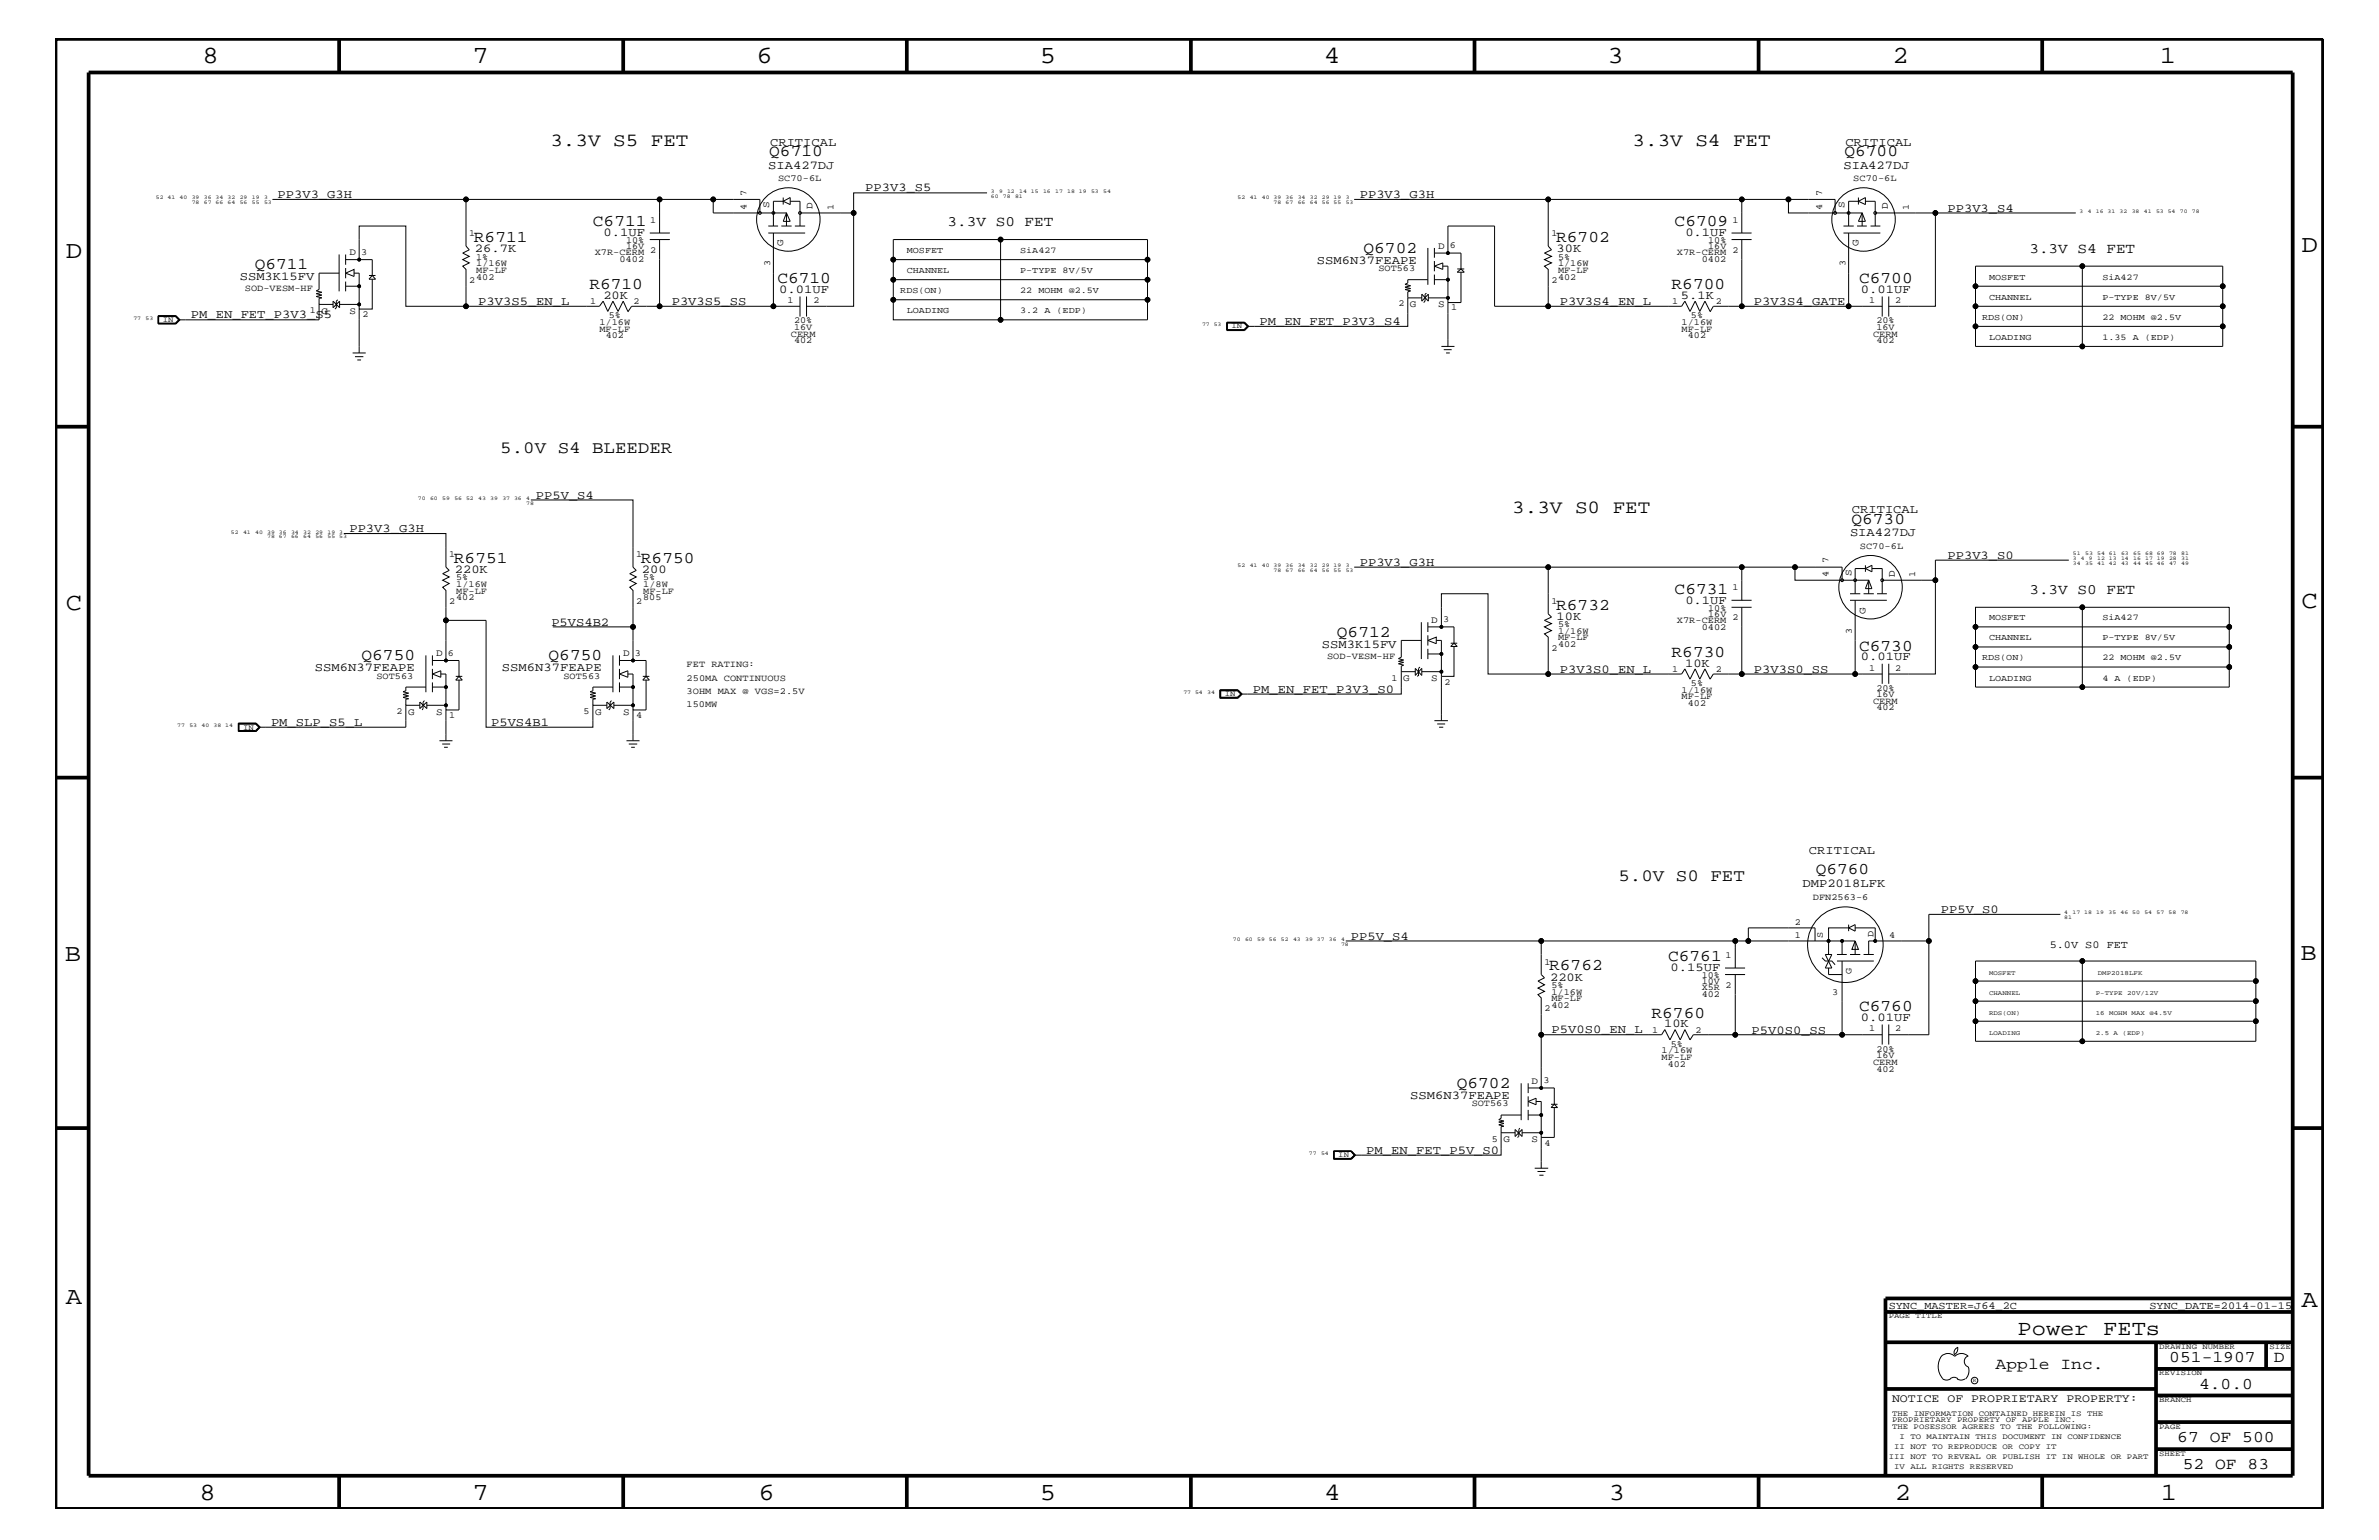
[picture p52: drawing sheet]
<svg xmlns="http://www.w3.org/2000/svg" width="432mm" height="279mm" viewBox="0 0 432 279" stroke-linecap="round" stroke-linejoin="round" font-family="sans-serif">
<defs><g id="words">
<g font-size="4.5">
<text x="36.7" y="11.5">8</text>
<text x="85.8" y="11.5">7</text>
<text x="137.3" y="11.5">6</text>
<text x="188.7" y="11.5">5</text>
<text x="240.3" y="11.5">4</text>
<text x="291.8" y="11.5">3</text>
<text x="343.5" y="11.5">2</text>
<text x="392" y="11.5">1</text>
<text x="11.9" y="46.8">D</text>
<text x="417.7" y="45.7">D</text>
<text x="11.9" y="110.6">C</text>
<text x="417.7" y="110.3">C</text>
<text x="11.8" y="174.3">B</text>
<text x="417.6" y="174.2">B</text>
<text x="11.9" y="236.7">A</text>
<text x="417.7" y="237.1">A</text>
<text x="36.2" y="272.1">8</text>
<text x="85.8" y="272.1">7</text>
<text x="137.7" y="272.1">6</text>
<text x="188.7" y="272.1">5</text>
<text x="240.4" y="272.1">4</text>
<text x="292" y="272.1">3</text>
<text x="343.9" y="272.1">2</text>
<text x="392.2" y="272.1">1</text>
</g>
<text font-size="3.9" x="366.2" y="242.3">Power FETs</text>
<g font-size="3.4">
<text x="99.9" y="26.5">3.3V S5 FET</text>
<text x="296.3" y="26.5">3.3V S4 FET</text>
<text x="274.5" y="93.2">3.3V S0 FET</text>
</g>
<g font-size="3.1">
<text x="90.8" y="82.2">5.0V S4 BLEEDER</text>
<text x="293.8" y="159.9">5.0V S0 FET</text>
</g>
<g font-size="3">
<text x="139.6" y="28.3">Q6710</text>
<text x="334.8" y="28.3">Q6700</text>
<text x="107.6" y="41">C6711</text>
<text x="304" y="41">C6709</text>
<text x="86" y="44">R6711</text>
<text x="247.5" y="45.9">Q6702</text>
<text x="282.4" y="44">R6702</text>
<text x="46.2" y="48.9">Q6711</text>
<text x="107" y="52.5">R6710</text>
<text x="141.1" y="51.3">C6710</text>
<text x="303.4" y="52.5">R6700</text>
<text x="337.4" y="51.3">C6700</text>
<text x="336" y="95">Q6730</text>
<text x="82.4" y="102.1">R6751</text>
<text x="116.3" y="102.1">R6750</text>
<text x="304" y="107.7">C6731</text>
<text x="282.4" y="110.6">R6732</text>
<text x="65.6" y="119.8">Q6750</text>
<text x="99.6" y="119.8">Q6750</text>
<text x="242.7" y="115.6">Q6712</text>
<text x="303.4" y="119.2">R6730</text>
<text x="337.4" y="118.1">C6730</text>
<text x="329.6" y="158.6">Q6760</text>
<text x="281.2" y="176.1">R6762</text>
<text x="302.8" y="174.4">C6761</text>
<text x="299.8" y="184.7">R6760</text>
<text x="337.4" y="183.5">C6760</text>
<text x="264.4" y="197.4">Q6702</text>
<text x="362.2" y="248.4">Apple Inc.</text>
<text x="393.7" y="247.1">051-1907</text>
<text x="399.2" y="252">4.0.0</text>
<text x="412.7" y="247.1">D</text>
<text x="395.2" y="261.6">67 OF 500</text>
<text x="396.2" y="266.6">52 OF 83</text>
</g>
<g font-size="2.6">
<text x="172" y="41">3.3V S0 FET</text>
<text x="368.3" y="45.9">3.3V S4 FET</text>
<text x="368.3" y="107.7">3.3V S0 FET</text>
</g>
<g font-size="2.2">
<text x="139.8" y="26.5">CRITICAL</text>
<text x="334.9" y="26.5">CRITICAL</text>
<text x="50.4" y="35.9">PP3V3_G3H</text>
<text x="139.4" y="30.7">SIA427DJ</text>
<text x="157.1" y="34.7">PP3V3_S5</text>
<text x="246.8" y="35.9">PP3V3_G3H</text>
<text x="334.6" y="30.7">SIA427DJ</text>
<text x="353.5" y="38.4">PP3V3_S4</text>
<text x="86.2" y="45.7">26.7K</text>
<text x="109.6" y="42.9">0.1UF</text>
<text x="239" y="47.9">SSM6N37FEAPE</text>
<text x="282.5" y="45.7">30K</text>
<text x="305.9" y="42.9">0.1UF</text>
<text x="43.5" y="50.8">SSM3K15FV</text>
<text x="141.4" y="53.2">0.01UF</text>
<text x="337.8" y="53.2">0.01UF</text>
<text x="34.6" y="57.8">PM_EN_FET_P3V3_S5</text>
<text x="86.8" y="55.3">P3V3S5_EN_L</text>
<text x="109.5" y="54.2">20K</text>
<text x="121.9" y="55.3">P3V3S5_SS</text>
<text x="228.6" y="59">PM_EN_FET_P3V3_S4</text>
<text x="283.1" y="55.3">P3V3S4_EN_L</text>
<text x="305.1" y="54.2">5.1K</text>
<text x="318.3" y="55.3">P3V3S4_GATE</text>
<text x="97.3" y="90.5">PP5V_S4</text>
<text x="336.1" y="93.2">CRITICAL</text>
<text x="63.4" y="96.5">PP3V3_G3H</text>
<text x="335.8" y="97.3">SIA427DJ</text>
<text x="353.5" y="101.4">PP3V3_S0</text>
<text x="82.5" y="104">220K</text>
<text x="116.5" y="104">200</text>
<text x="246.8" y="102.6">PP3V3_G3H</text>
<text x="100.1" y="113.6">P5VS4B2</text>
<text x="282.5" y="112.5">10K</text>
<text x="305.9" y="109.5">0.1UF</text>
<text x="239.9" y="117.5">SSM3K15FV</text>
<text x="337.8" y="119.8">0.01UF</text>
<text x="57.1" y="121.8">SSM6N37FEAPE</text>
<text x="91.1" y="121.8">SSM6N37FEAPE</text>
<text x="227.4" y="125.7">PM_EN_FET_P3V3_S0</text>
<text x="283.1" y="122">P3V3S0_EN_L</text>
<text x="305.9" y="120.9">10K</text>
<text x="318.3" y="122">P3V3S0_SS</text>
<text x="49.2" y="131.7">PM_SLP_S5_L</text>
<text x="89.2" y="131.7">P5VS4B1</text>
<text x="328.3" y="155">CRITICAL</text>
<text x="327.2" y="161">DMP2018LFK</text>
<text x="352.3" y="165.6">PP5V_S0</text>
<text x="245.2" y="170.5">PP5V_S4</text>
<text x="281.3" y="177.9">220K</text>
<text x="303.2" y="176.2">0.15UF</text>
<text x="337.8" y="185.3">0.01UF</text>
<text x="281.6" y="187.5">P5V0S0_EN_L</text>
<text x="302" y="186.4">10K</text>
<text x="317.9" y="187.6">P5V0S0_SS</text>
<text x="255.9" y="199.3">SSM6N37FEAPE</text>
<text x="248" y="209.3">PM_EN_FET_P5V_S0</text>
</g>
<text font-size="2.1" x="343.4" y="254.4">NOTICE OF PROPRIETARY PROPERTY:</text>
<g font-size="1.9">
<text x="372" y="172">5.0V S0 FET</text>
<text x="342.8" y="237.4">SYNC_MASTER=J64_2C</text>
<text x="390.1" y="237.4">SYNC_DATE=2014-01-15</text>
</g>
<g font-size="1.8">
<text x="139.6" y="37.8" transform="rotate(-90 139.6 37.8)">S</text>
<text x="147.5" y="38" transform="rotate(-90 147.5 38)">D</text>
<text x="334.8" y="37.8" transform="rotate(-90 334.8 37.8)">S</text>
<text x="342.6" y="38" transform="rotate(-90 342.6 38)">D</text>
<text x="63.4" y="46.3">D</text>
<text x="142.2" y="44.6" transform="rotate(-90 142.2 44.6)">G</text>
<text x="261" y="45.2">D</text>
<text x="337.3" y="44.6" transform="rotate(-90 337.3 44.6)">G</text>
<text x="58.3" y="56.9">G</text>
<text x="63.4" y="56.9">S</text>
<text x="255.9" y="55.7">G</text>
<text x="261" y="55.7">S</text>
<text x="336" y="104.4" transform="rotate(-90 336 104.4)">S</text>
<text x="343.9" y="104.7" transform="rotate(-90 343.9 104.7)">D</text>
<text x="259.8" y="113.1">D</text>
<text x="338.6" y="111.4" transform="rotate(-90 338.6 111.4)">G</text>
<text x="79.2" y="119.1">D</text>
<text x="113.1" y="119.1">D</text>
<text x="254.7" y="123.6">G</text>
<text x="259.8" y="123.6">S</text>
<text x="74.1" y="129.7">G</text>
<text x="79.2" y="129.7">S</text>
<text x="108" y="129.7">G</text>
<text x="113.1" y="129.7">S</text>
<text x="278" y="196.7">D</text>
<text x="272.9" y="207.2">G</text>
<text x="278" y="207.2">S</text>
</g>
<g font-size="1.7">
<text x="135.5" y="35.6" transform="rotate(-90 135.5 35.6)">7</text>
<text x="141.2" y="32.9">SC70-6L</text>
<text x="330.7" y="35.6" transform="rotate(-90 330.7 35.6)">7</text>
<text x="336.4" y="32.9">SC70-6L</text>
<text x="118" y="40.4">1</text>
<text x="135.5" y="38" transform="rotate(-90 135.5 38)">4</text>
<text x="151.3" y="38" transform="rotate(-90 151.3 38)">1</text>
<text x="314.5" y="40.4">1</text>
<text x="330.7" y="38" transform="rotate(-90 330.7 38)">4</text>
<text x="346.5" y="38" transform="rotate(-90 346.5 38)">1</text>
<text x="65.5" y="46.3">3</text>
<text x="85.2" y="42.9">1</text>
<text x="86.4" y="47.1">1%</text>
<text x="108" y="46.3">X7R-CERM</text>
<text x="112.4" y="47.6">0402</text>
<text x="113.6" y="44.1">10%</text>
<text x="113.6" y="45.2">16V</text>
<text x="118" y="45.9">2</text>
<text x="263.1" y="45.1">6</text>
<text x="281.6" y="42.9">1</text>
<text x="282.8" y="47.1">5%</text>
<text x="304.4" y="46.3">X7R-CERM</text>
<text x="308.9" y="47.6">0402</text>
<text x="310" y="45.2">16V</text>
<text x="310" y="44.1">10%</text>
<text x="314.5" y="45.9">2</text>
<text x="44.4" y="52.8">SOD-VESM-HF</text>
<text x="85.2" y="51.3">2</text>
<text x="86.4" y="48.3">1/16W</text>
<text x="86.4" y="50.7">402</text>
<text x="86.4" y="49.6">MF-LF</text>
<text x="139.8" y="48.3" transform="rotate(-90 139.8 48.3)">3</text>
<text x="250.2" y="49.1">SOT563</text>
<text x="281.6" y="51.3">2</text>
<text x="282.8" y="50.7">402</text>
<text x="282.8" y="49.6">MF-LF</text>
<text x="282.8" y="48.3">1/16W</text>
<text x="334.9" y="48.3" transform="rotate(-90 334.9 48.3)">3</text>
<text x="56.2" y="56.8">1</text>
<text x="65.8" y="57.5">2</text>
<text x="107.1" y="55.2">1</text>
<text x="108.8" y="59">1/16W</text>
<text x="110.5" y="57.8">5%</text>
<text x="115" y="55.2">2</text>
<text x="142.9" y="55">1</text>
<text x="144.1" y="58.6">20%</text>
<text x="144.1" y="59.8">16V</text>
<text x="147.7" y="55">2</text>
<text x="253.8" y="55.6">2</text>
<text x="263.4" y="56.3">1</text>
<text x="303.5" y="55.2">1</text>
<text x="305.2" y="59">1/16W</text>
<text x="306.9" y="57.8">5%</text>
<text x="311.4" y="55.2">2</text>
<text x="339.3" y="55">1</text>
<text x="340.6" y="58.6">20%</text>
<text x="340.6" y="59.8">16V</text>
<text x="344" y="55">2</text>
<text x="108.8" y="60.2">MF-LF</text>
<text x="109.9" y="61.4">402</text>
<text x="143.6" y="61.1">CERM</text>
<text x="144.1" y="62.3">402</text>
<text x="305.2" y="60.2">MF-LF</text>
<text x="306.4" y="61.4">402</text>
<text x="340" y="61.1">CERM</text>
<text x="340.6" y="62.3">402</text>
<text x="81.5" y="101">1</text>
<text x="115.5" y="101">1</text>
<text x="337.6" y="99.6">SC70-6L</text>
<text x="82.8" y="106.5">1/16W</text>
<text x="82.8" y="105.3">5%</text>
<text x="82.8" y="107.7">MF-LF</text>
<text x="116.8" y="106.5">1/8W</text>
<text x="116.8" y="105.3">5%</text>
<text x="116.8" y="107.7">MF-LF</text>
<text x="314.5" y="107.1">1</text>
<text x="331.9" y="104.7" transform="rotate(-90 331.9 104.7)">4</text>
<text x="331.9" y="102.2" transform="rotate(-90 331.9 102.2)">7</text>
<text x="347.6" y="104.7" transform="rotate(-90 347.6 104.7)">1</text>
<text x="81.5" y="109.5">2</text>
<text x="82.8" y="108.9">402</text>
<text x="115.5" y="109.5">2</text>
<text x="116.8" y="108.9">805</text>
<text x="262" y="112.9">3</text>
<text x="281.6" y="109.5">1</text>
<text x="282.8" y="113.7">5%</text>
<text x="304.4" y="113.1">X7R-CERM</text>
<text x="310" y="110.8">10%</text>
<text x="310" y="111.9">16V</text>
<text x="314.5" y="112.6">2</text>
<text x="81.3" y="119">6</text>
<text x="115.2" y="119">3</text>
<text x="240.9" y="119.5">SOD-VESM-HF</text>
<text x="281.6" y="118.1">2</text>
<text x="282.8" y="116.2">MF-LF</text>
<text x="282.8" y="117.4">402</text>
<text x="282.8" y="115">1/16W</text>
<text x="308.9" y="114.2">0402</text>
<text x="336.1" y="115" transform="rotate(-90 336.1 115)">3</text>
<text x="68.3" y="123.1">SOT563</text>
<text x="102.3" y="123.1">SOT563</text>
<text x="124.6" y="123.5">250MA CONTINUOUS</text>
<text x="124.6" y="125.9">3OHM MAX @ VGS=2.5V</text>
<text x="124.6" y="121">FET RATING:</text>
<text x="252.6" y="123.5">1</text>
<text x="262.2" y="124.2">2</text>
<text x="303.5" y="121.9">1</text>
<text x="305.2" y="125.7">1/16W</text>
<text x="306.9" y="124.4">5%</text>
<text x="311.4" y="121.9">2</text>
<text x="339.3" y="121.7">1</text>
<text x="340.6" y="125.3">20%</text>
<text x="344" y="121.7">2</text>
<text x="72" y="129.6">2</text>
<text x="81.5" y="130.2">1</text>
<text x="105.9" y="129.6">5</text>
<text x="115.5" y="130.2">4</text>
<text x="124.6" y="128.3">150MW</text>
<text x="305.2" y="126.9">MF-LF</text>
<text x="306.4" y="128">402</text>
<text x="340" y="127.7">CERM</text>
<text x="340.6" y="128.9">402</text>
<text x="340.6" y="126.5">16V</text>
<text x="325.8" y="167.8">2</text>
<text x="329.1" y="163.3">DFN2563-6</text>
<text x="313.2" y="173.8">1</text>
<text x="325.8" y="170.1">1</text>
<text x="330.9" y="170.1" transform="rotate(-90 330.9 170.1)">S</text>
<text x="340" y="170" transform="rotate(-90 340 170)">D</text>
<text x="342.9" y="170.1">4</text>
<text x="280.3" y="175">1</text>
<text x="281.6" y="179.3">5%</text>
<text x="308.9" y="177.4">10%</text>
<text x="308.9" y="178.5">10V</text>
<text x="308.9" y="179.7">X5R</text>
<text x="313.2" y="179.3">2</text>
<text x="336" y="176.8" transform="rotate(-90 336 176.8)">G</text>
<text x="280.3" y="183.5">2</text>
<text x="281.6" y="180.5">1/16W</text>
<text x="281.6" y="181.6">MF-LF</text>
<text x="281.6" y="182.9">402</text>
<text x="308.9" y="181">402</text>
<text x="332.6" y="180.5">3</text>
<text x="299.9" y="187.4">1</text>
<text x="301.6" y="191.1">1/16W</text>
<text x="303.3" y="189.9">5%</text>
<text x="307.8" y="187.4">2</text>
<text x="339.3" y="187.1">1</text>
<text x="340.6" y="190.8">20%</text>
<text x="340.6" y="192">16V</text>
<text x="344" y="187.1">2</text>
<text x="280.2" y="196.5">3</text>
<text x="301.6" y="192.3">MF-LF</text>
<text x="302.7" y="193.6">402</text>
<text x="340" y="193.2">CERM</text>
<text x="340.6" y="194.4">402</text>
<text x="267.1" y="200.7">SOT563</text>
<text x="270.8" y="207.1">5</text>
<text x="280.3" y="207.9">4</text>
</g>
<g font-size="1.6">
<text x="164.6" y="45.9">MOSFET</text>
<text x="185.2" y="45.9">SiA427</text>
<text x="163.4" y="53.2">RDS(ON)</text>
<text x="164.6" y="49.6">CHANNEL</text>
<text x="185.2" y="49.6">P-TYPE 8V/5V</text>
<text x="185.2" y="53.2">22 MOHM @2.5V</text>
<text x="361" y="50.7">MOSFET</text>
<text x="381.6" y="50.7">SiA427</text>
<text x="164.6" y="56.8">LOADING</text>
<text x="185.2" y="56.8">3.2 A (EDP)</text>
<text x="359.7" y="58">RDS(ON)</text>
<text x="361" y="54.4">CHANNEL</text>
<text x="381.6" y="54.4">P-TYPE 8V/5V</text>
<text x="381.6" y="58">22 MOHM @2.5V</text>
<text x="361" y="61.7">LOADING</text>
<text x="381.6" y="61.7">1.35 A (EDP)</text>
<text x="361" y="112.6">MOSFET</text>
<text x="381.6" y="112.6">SiA427</text>
<text x="359.7" y="119.8">RDS(ON)</text>
<text x="361" y="116.2">CHANNEL</text>
<text x="381.6" y="116.2">P-TYPE 8V/5V</text>
<text x="381.6" y="119.8">22 MOHM @2.5V</text>
<text x="361" y="123.5">LOADING</text>
<text x="381.6" y="123.5">4 A (EDP)</text>
</g>
<g font-size="1.4">
<text x="29.5" y="58.4">IN</text>
<text x="223.5" y="59.5">IN</text>
<text x="222.3" y="126.3">IN</text>
<text x="44.1" y="132.4">IN</text>
<text x="242.9" y="209.9">IN</text>
<text x="342.8" y="239.2">PAGE TITLE</text>
<text x="391.9" y="244.7">DRAWING NUMBER</text>
<text x="411.9" y="244.7">SIZE</text>
<text x="391.9" y="249.5">REVISION</text>
<text x="343.4" y="256.8">THE INFORMATION CONTAINED HEREIN IS THE</text>
<text x="391.9" y="254.4">BRANCH</text>
<text x="343.4" y="258">PROPRIETARY PROPERTY OF APPLE INC.</text>
<text x="343.4" y="259.3">THE POSESSOR AGREES TO THE FOLLOWING:</text>
<text x="343.8" y="262.9">II NOT TO REPRODUCE OR COPY IT</text>
<text x="344.8" y="261.1">I TO MAINTAIN THIS DOCUMENT IN CONFIDENCE</text>
<text x="391.9" y="259.3">PAGE</text>
<text x="342.8" y="264.7">III NOT TO REVEAL OR PUBLISH IT IN WHOLE OR PART</text>
<text x="343.8" y="266.6">IV ALL RIGHTS RESERVED</text>
<text x="391.9" y="264.1">SHEET</text>
</g>
<g font-size="1.2">
<text x="361" y="176.8">MOSFET</text>
<text x="380.7" y="176.8">DMP2018LFK</text>
<text x="361" y="180.5">CHANNEL</text>
<text x="361" y="184.1">RDS(ON)</text>
<text x="380.4" y="180.5">P-TYPE 20V/12V</text>
<text x="380.4" y="184.1">16 MOHM MAX @4.5V</text>
<text x="361" y="187.7">LOADING</text>
<text x="380.4" y="187.7">2.5 A (EDP)</text>
</g>
<g font-size="1">
<text x="179.8" y="35">3</text>
<text x="179.8" y="35.8">60</text>
<text x="181.4" y="35">9</text>
<text x="182" y="35.8">78</text>
<text x="182.8" y="35">12</text>
<text x="184.2" y="35.8">81</text>
<text x="185" y="35">14 15</text>
<text x="189.3" y="35">16</text>
<text x="191.5" y="35">17</text>
<text x="193.7" y="35">18 19</text>
<text x="198" y="35">53</text>
<text x="200.2" y="35">54</text>
<text x="28.3" y="36.2">52 41</text>
<text x="32.6" y="36.2">40</text>
<text x="34.8" y="36.2">39</text>
<text x="34.8" y="37">78</text>
<text x="37" y="36.2">36 34</text>
<text x="37" y="37">67 66</text>
<text x="41.3" y="36.2">32</text>
<text x="41.3" y="37">64</text>
<text x="43.5" y="36.2">29</text>
<text x="43.5" y="37">56</text>
<text x="45.7" y="36.2">19</text>
<text x="45.7" y="37">55</text>
<text x="47.9" y="36.2">3</text>
<text x="47.9" y="37">53</text>
<text x="224.6" y="36.2">52</text>
<text x="226.8" y="36.2">41</text>
<text x="229" y="36.2">40 39</text>
<text x="231.1" y="37">78</text>
<text x="233.3" y="37">67</text>
<text x="233.3" y="36.2">36</text>
<text x="235.5" y="36.2">34</text>
<text x="235.5" y="37">66</text>
<text x="237.7" y="37">64</text>
<text x="237.7" y="36.2">32</text>
<text x="239.9" y="36.2">29 19</text>
<text x="239.9" y="37">56 55</text>
<text x="244.3" y="37">53</text>
<text x="244.3" y="36.2">3</text>
<text x="377.4" y="38.6">3</text>
<text x="379" y="38.6">4</text>
<text x="380.4" y="38.6">16 31</text>
<text x="384.7" y="38.6">32</text>
<text x="386.9" y="38.6">38</text>
<text x="389.1" y="38.6">41</text>
<text x="391.3" y="38.6">53 54</text>
<text x="395.6" y="38.6">70</text>
<text x="397.8" y="38.6">78</text>
<text x="24.2" y="58">77</text>
<text x="26.4" y="58">53</text>
<text x="218.2" y="59.2">77 53</text>
<text x="75.9" y="90.7">70</text>
<text x="78.1" y="90.7">60</text>
<text x="80.3" y="90.7">59</text>
<text x="82.5" y="90.7">56 52</text>
<text x="86.8" y="90.7">43</text>
<text x="89" y="90.7">39</text>
<text x="91.2" y="90.7">37 36</text>
<text x="95.5" y="90.7">4</text>
<text x="95.5" y="91.6">78</text>
<text x="41.9" y="96.8">52</text>
<text x="44.1" y="96.8">41</text>
<text x="46.3" y="96.8">40</text>
<text x="48.5" y="96.8">39 36</text>
<text x="48.5" y="97.6">78 67</text>
<text x="52.8" y="96.8">34</text>
<text x="52.8" y="97.6">66</text>
<text x="55" y="96.8">32</text>
<text x="55" y="97.6">64</text>
<text x="57.2" y="96.8">29</text>
<text x="57.2" y="97.6">56</text>
<text x="59.4" y="96.8">19 3</text>
<text x="59.4" y="97.6">55 53</text>
<text x="376.3" y="101.6">3</text>
<text x="376.3" y="100.8">51</text>
<text x="377.7" y="101.6">4</text>
<text x="378.5" y="100.8">53</text>
<text x="379.1" y="101.6">9</text>
<text x="380.7" y="101.6">12 13</text>
<text x="380.7" y="100.8">54 61</text>
<text x="385" y="101.6">14</text>
<text x="385" y="100.8">63</text>
<text x="387.2" y="101.6">16</text>
<text x="387.2" y="100.8">65</text>
<text x="389.4" y="101.6">17 19</text>
<text x="389.4" y="100.8">68 69</text>
<text x="393.7" y="101.6">28</text>
<text x="393.7" y="100.8">78</text>
<text x="395.9" y="101.6">31</text>
<text x="395.9" y="100.8">81</text>
<text x="224.6" y="102.9">52</text>
<text x="226.8" y="102.9">41</text>
<text x="229" y="102.9">40 39</text>
<text x="231.1" y="103.7">78</text>
<text x="233.3" y="103.7">67</text>
<text x="233.3" y="102.9">36</text>
<text x="235.5" y="102.9">34</text>
<text x="235.5" y="103.7">66</text>
<text x="237.7" y="103.7">64</text>
<text x="237.7" y="102.9">32</text>
<text x="239.9" y="102.9">29 19</text>
<text x="239.9" y="103.7">56 55</text>
<text x="244.3" y="103.7">53</text>
<text x="244.3" y="102.9">3</text>
<text x="376.3" y="102.6">34</text>
<text x="378.5" y="102.6">35</text>
<text x="380.7" y="102.6">41 42</text>
<text x="385" y="102.6">43</text>
<text x="387.2" y="102.6">44</text>
<text x="389.4" y="102.6">45 46</text>
<text x="393.7" y="102.6">47</text>
<text x="395.9" y="102.6">49</text>
<text x="214.8" y="125.9">77 54</text>
<text x="219.1" y="125.9">34</text>
<text x="32.2" y="131.9">77</text>
<text x="34.4" y="131.9">53</text>
<text x="36.6" y="131.9">40</text>
<text x="38.8" y="131.9">38 14</text>
<text x="374.6" y="166.7">81</text>
<text x="374.6" y="165.9">4</text>
<text x="376.2" y="165.9">17 18</text>
<text x="380.5" y="165.9">19</text>
<text x="382.7" y="165.9">35</text>
<text x="384.9" y="165.9">46 50</text>
<text x="389.2" y="165.9">54</text>
<text x="391.4" y="165.9">57</text>
<text x="393.6" y="165.9">58</text>
<text x="395.8" y="165.9">78</text>
<text x="223.8" y="170.7">70</text>
<text x="226" y="170.7">60</text>
<text x="228.2" y="170.7">59 56</text>
<text x="232.5" y="170.7">52</text>
<text x="234.7" y="170.7">43</text>
<text x="236.9" y="170.7">39 37</text>
<text x="241.2" y="170.7">36</text>
<text x="243.4" y="171.6">78</text>
<text x="243.4" y="170.7">4</text>
<text x="237.6" y="209.6">77</text>
<text x="239.8" y="209.6">54</text>
<text x="358.1" y="250.7">R</text>
</g>
</g></defs>
<g fill="none" stroke="#000" stroke-width=".18">
<path d="M49.4 36.2h35.2M119.7 36.2h-35.1v8.4l.6 .7-1.2 .6 1.2 .6-1.2 .6 1.2 .6-1.2 .6 .6 .6v6.7h24.2l.7-1 .8 1.9 1-1.9 .9 1.9 .9-1.9 .9 1.9M129.5 36.2v2.4h13.2v2.4M129.5 36.2h-9.8v6.1M129.5 36.2h8.4v2.4M142.2 36.5h-1.8v4.5M142.2 36.5l1.2-.7v1.3zM142.2 35.8v1.3M142.7 38.6l.7 1.6h-1.2zM143.4 36.5h1.8v4.5M154.9 38.6v17h-8.5M179.2 35h-24.3v3.6h-9.7"/>
<path d="M245.8 36.2h35.2v8.4l.6 .7-1.3 .6 1.3 .6-1.3 .6 1.3 .6-1.3 .6 .7 .6v6.7h24.2l.6-1 .9 1.9 1-1.9 .8 1.9 1-1.9 .9 1.9M281 36.2h35.1M324.6 36.2v2.4h13.4v2.4M333.1 38.6v-2.4h-17v6.1M337.3 36.5l1.3-.7v1.3zM337.3 36.5h-1.8v4.5M337.3 35.8v1.3M338 38.6l.6 1.6h-1.3zM338.6 36.5h1.8v4.5M340.4 38.6h10.9v17h-8.5M351.3 38.6h25.5M28.7 57.3h3.2l.8 .7-.8 .8h-3.2z"/>
<path d="M28.7 58.7h3.2M28.7 57.3h3.2M28.8 57.3v1.4M28.8 57.4h3l.6 .6M31.9 57.3l.6 .7-.6 .7M31.9 57.3l.7 .7-.7 .7M32.4 58l-.6 .6h-3M58 55.1l-.1 .1h2.6M60.5 54.6v1.2l1.1-1.2v1.2zM61.3 54.4l-.3 .2v1.2l-.2 .3M61.6 49.6h-3.7v2.9l-.5 .3 1 .2-1 .3 1 .2-1 .3 1 .2-.5 .1v3.9h-25.5M61.6 46.2v6.7"/>
<path d="M61.6 55.2h3.6M62.7 49.6l1.6-.7v1.3zM62.7 46.2v1.8M62.7 48.6v1.9M62.7 51.1v1.8M62.7 51.9h2.5M62.7 47.1h4.9v2.9M64.3 49.6h.9v14.4M65.2 47.1v-6.1h8.5v14.6h10.9M67 50h1.2M67.6 50.7v5.4h-2.4l.1-.1M67.6 50l.6 .7h-1.2z"/>
<path d="M117.9 43.5h3.7M117.9 42.3h3.7M119.7 43.5v12.1h20.7M119.7 55.6h-5.1l-.6 1M139.4 42.3h6.7M139.4 41h1.8M140.4 55.6h4.8M140.4 42.3v13.3M141.8 41h1.9M144.3 41h1.8M145.2 53.8v3.6M146.4 53.8v3.6"/>
<path d="M162.1 47.1h46.2v3.6M162.1 47.1v3.6h46.2v3.7M162.1 50.7v3.7h46.2M162.1 54.4v3.6h19.5M162.1 47.1v-3.6h46.2v3.6M181.6 43.5v14.5h26.7v-3.6M222.7 58.4h3.2l.8 .8-.8 .8h-3.2zM222.7 58.5h3.2l.7 .7-.7 .7h-3.2M222.8 58.5v1.4M222.8 58.6h3l.6 .6M225.8 58.5l.7 .7-.7 .7M226.4 59.2l-.6 .6h-3"/>
<path d="M255.5 54h2.6M258.1 53.4v1.2l1.1-1.2v1.2zM258.9 53.2l-.2 .2v1.2l-.3 .3M259.2 50.7h-3.7v.6l-.5 .3 1 .2-1 .3 1 .3-1 .1 1 .3-.5 .1v6.3h-29.1M259.2 45v6.7M259.2 54h3.6M260.4 45.9h4.8v2.9M260.4 45v1.8M260.4 47.4v1.8M260.4 49.8v1.9M260.4 50.7h2.4M260.4 48.3l1.5-.6v1.2z"/>
<path d="M261.9 48.3h.9v14.6M262.8 45.9v-4.9h8.5v14.6h9.7M264.5 49.4l.7-.6 .6 .6zM264.5 48.8h1.3M265.2 49.4v5.5h-2.4M314.3 43.5h3.6M314.3 42.3h3.6M316.1 43.5v12.1h-5.1l-.6 1M316.1 55.6h25.5M334.6 42.3h6.7M334.6 41h1.9M335.5 42.3v13.3"/>
<path d="M337.1 41h1.7M339.5 41h1.8M341.6 53.8v3.6M342.8 53.8v3.6M358.6 55.6h44.8v-7.3h-44.8v14.6h44.8v-3.7h-44.8M358.6 51.9h44.8M378 48.3v14.6M403.4 55.6v3.6M64 64h2.4M64.4 64.7h1.6M64.9 65.3h.6M261.6 62.9h2.4"/>
<path d="M262 63.4h1.5M262.5 64h.6M62.4 96.8h18.5v6.1l.6 .6-1.2 .6 1.2 .6-1.2 .6 1.2 .6-1.2 .6 .6 .6v5.5M96.4 90.7h18.5v12.2l.6 .6-1.2 .6 1.2 .6-1.2 .6 1.2 .6-1.2 .6 .6 .6v12.7M77.3 118.9v6.7M78.5 119.8h4.8v2.9M78.5 118.9v1.9M80.9 119.8v-7.2h7.3v19.3h19.4v-5l.5-.1-1-.3 1-.2-1-.3 1-.2-1-.3 .5-.2v-.6h3.7M100.3 113.7h14.6M111.3 118.9v6.7M112.4 119.8h4.9v2.9M112.4 118.9v1.9"/>
<path d="M245.8 102.9h35.2v8.5l.6 .6-1.3 .6 1.3 .5-1.3 .6 1.3 .7-1.3 .6 .7 .6v6.7h24.2l.6-.9 .9 1.8 1-1.8 .8 1.8 1-1.8 .9 1.8 .6-.9h5.1M258 116.2h-3.7v3l-.5 .3 1 .2-1 .3 1 .2-1 .2 1 .3-.5 .1v5.1h-29.1M258 112.9v6.7M259.2 116.2l1.5-.6v1.2zM259.2 112.9v1.8M259.2 115.3v1.8M259.2 117.7v1.9M259.2 118.6h2.4M259.2 113.7h4.7v3M260.7 116.2h.9v14.6M261.6 113.7v-6h8.5v14.6h10.9M263.3 117.3l.6-.6 .6 .6z"/>
<path d="M263.3 116.7h1.2M263.9 117.3v5.4h-2.3M281 102.9h35.1M314.3 110.2h3.6M314.3 108.9h3.6M316.1 110.2v12.1h20.6M325.8 102.9v2.4h13.4v2.4M334.3 105.3v-2.4h-18.2v6M335.8 108.9h6.7M335.8 107.7h1.9M336.7 108.9v13.4M338.2 107.7h1.9"/>
<path d="M338.6 102.6v1.1M338.6 103.2l1.2-.6v1.1zM338.6 103.2h-1.9v4.5M339.2 105.3l.6 1.5h-1.2zM339.8 103.2h1.8v4.5M340.7 107.7h1.8M341.6 105.3h9.7v17h-8.5M358.6 110.2h46v3.5h-46zM358.6 113.7v3.7h46M358.6 117.4v3.6h46M375.5 101.6h-24.2v3.7M378 110.2v14.5h26.6v-11"/>
<path d="M43.3 131.2h3.2l.7 .7-.7 .8h-3.2zM43.3 131.3h3.2l.7 .6-.7 .8M43.3 131.3h3.1l.7 .6-.7 .7h-3.1zM46.4 131.3l.6 .6M47 131.9l-.6 .6h-3.1M73.7 127.9v.1h2.5M76.2 127.4v1.2l1.3-1.2v1.2zM77 127.1l-.2 .3v1.2l-.2 .2M77.3 124.7h-3.6v.6l-.5 .2 1 .3-1 .2 1 .3-1 .2 1 .3-.5 .1v5h-26.7M77.5 128h3.4M78.5 121.4v1.8M78.5 123.8v1.8"/>
<path d="M78.5 124.7h2.4M78.5 122.3l1.5-.6v1.2zM79.8 134.4h2.3M80 122.3h.9v12.1M80.3 135h1.4M80.6 135.6h.7M82.7 122.7h1.2M83.3 122.7l.6 .7h-1.2zM83.3 123.4v5.4h-2.4l.1-.1M107.7 127.9l-.1 .1h2.6M110.2 127.4v1.2l1.2-1.2v1.2zM111 127.1l-.3 .3v1.2l-.2 .2"/>
<path d="M111.4 128h3.5M112.4 124.7h2.5M112.4 121.4v1.8M112.4 123.8v1.8M112.4 122.3l1.6-.6v1.2zM113.7 134.4h2.4M114 122.3h.9v12.1M114.1 135h1.6M114.6 135.6h.6M116.7 122.7h1.2M117.3 122.7l.6 .7h-1.2zM117.3 123.4v5.4h-2.4l.1-.1"/>
<path d="M221.4 125.2h3.3l.8 .7-.8 .8h-3.3zM221.5 126.5h3.1M221.5 125.3h3.1l.7 .6-.7 .6M221.5 125.2v1.4h3.1l.8-.7-.8-.7M225.2 125.9l-.6 .6M225.2 125.9l-.6-.6h-3v1.2M254.3 121.9h2.6M256.9 121.3v1.2l1.2-1.2v1.2zM257.7 121l-.2 .3v1.2l-.3 .2M258.1 121.9h3.5M260.4 130.8h2.4M260.9 131.3h1.4"/>
<path d="M261.2 131.9h.8M336.7 122.3h4.9M341.6 120.4v3.7M342.8 120.4v3.7M358.6 121v3.7h19.4M244.3 170.7h35.4v6.1l.6 .6-1.2 .6 1.2 .7-1.2 .6 1.2 .6-1.2 .6 .6 .5v6.7M279.7 170.7h35.3v4.9M313.1 176.8h3.6M313.1 175.6h3.6M315 176.8v10.9h19.3M315 170.7h21.7M317.3 170.7v-2.4h12.1v2.4"/>
<path d="M330.7 173.8l.6 .6h1.2l.6 .6M331.3 173.2h1.2l-1.2 2.4h1.2zM331.9 175.6v1.2h2.4M333.4 173.2h1.8M333.4 174.4h6.7M334.3 174.4v13.3h7.3M334.3 170.7v2.5M335.5 168.3h-3.6v4.9M335.5 167.8v1.1M335.5 168.3l1.2-.5v1.1zM335.8 173.2h1.9M336.7 170.7l.6 1.5h-1.2z"/>
<path d="M336.7 168.3h3.7v2.4M336.7 170.7v2.5M338.2 173.2h1.9M350.1 170.7v17h-7.3M358.6 178v10.9h50.8v-3.6h-50.8M374 165.9h-23.9v4.8h-10.9v2.5M378 174.4v14.5M409.4 178h-50.8v-3.6h50.8v10.9M276.1 196.5v6.7M277.4 197.4h4.7v2.9M277.4 196.5v1.8M277.4 198.9v1.9"/>
<path d="M277.4 199.8l1.4-.6v1.2zM278.8 199.8h.9v12.1M315 187.7h-7.7l-.6 1-.9-1.9-.8 1.9-1-1.9-.9 1.9-.9-1.9-.6 .9h-21.9v9.7M341.6 185.9v3.6M342.8 185.9v3.6M358.6 181.6h50.8M242.1 208.8h3.2l.7 .8-.7 .7h-3.2zM242.1 208.9h3.2l.6 .7-.6 .6h-3.2zM245.2 208.9l.6 .7M245.3 208.8l.7 .8-.7 .7h-3.2M245.8 209.6l-.6 .6M272.5 205.5h2.5"/>
<path d="M275 204.9v1.3l1.3-1.3v1.3zM275.8 204.7l-.1 .2v1.3l-.3 .2M276.1 202.3h-3.6v.6l-.5 .2 1 .3-1 .2 1 .2-1 .3 1 .2-.5 .1v5.2h-26.7M276.3 205.5h3.4M277.4 201.4v1.8M277.4 202.3h2.3M278.6 211.9h2.4M279.1 212.5h1.4M279.4 213.2h.8M281.5 200.3h1.2M282.1 200.3l.6 .6h-1.2zM282.1 200.9v5.5h-2.4"/>
<path d="M352.3 246.1a1.72 1.72 0 0 1 2.5 0 1.69 1.69 0 0 1 2.4 0M352.4 246a3.2 3.2 0 0 0 .4 4.3l.8 .1 .4-.2M354 250.2l.7-.3 .7 .3M355.2 250.2l.7 .2 .7-.2M355.3 244.4v.3a1.18 1.18 0 0 1-.6 1.1M355.4 244.4a.99 .99 0 0 0-.6 1.4M357.2 246a1.04 1.04 0 0 0-.7 1 1.04 1.04 0 0 0 .7 1M357.3 248l.1 .7a2.11 2.11 0 0 1-.6 1.5"/>
<circle cx="84.6" cy="36.2" r=".42"/>
<circle cx="119.7" cy="36.2" r=".42"/>
<circle cx="129.5" cy="36.2" r=".42"/>
<circle cx="137.9" cy="38.6" r=".25"/>
<circle cx="140.4" cy="38.6" r=".25"/>
<circle cx="143.1" cy="39.8" r="5.8"/>
<circle cx="145.2" cy="38.6" r=".25"/>
<circle cx="154.9" cy="38.6" r=".42"/>
<circle cx="281" cy="36.2" r=".42"/>
<circle cx="316.1" cy="36.2" r=".42"/>
<circle cx="324.6" cy="36.2" r=".42"/>
<circle cx="333.1" cy="38.6" r=".25"/>
<circle cx="335.5" cy="38.6" r=".25"/>
<circle cx="338.2" cy="39.8" r="5.8"/>
<circle cx="340.4" cy="38.6" r=".25"/>
<circle cx="351.3" cy="38.6" r=".42"/>
<circle cx="65.2" cy="51.9" r=".25"/>
<circle cx="65.2" cy="55.2" r=".25"/>
<circle cx="65.2" cy="47.1" r=".25"/>
<circle cx="84.6" cy="55.6" r=".42"/>
<circle cx="119.7" cy="55.6" r=".42"/>
<circle cx="140.4" cy="55.6" r=".42"/>
<circle cx="162.1" cy="47.1" r=".42"/>
<circle cx="162.1" cy="54.4" r=".42"/>
<circle cx="162.1" cy="50.7" r=".42"/>
<circle cx="181.6" cy="58" r=".42"/>
<circle cx="181.6" cy="43.5" r=".42"/>
<circle cx="208.3" cy="47.1" r=".42"/>
<circle cx="208.3" cy="54.4" r=".42"/>
<circle cx="208.3" cy="50.7" r=".42"/>
<circle cx="262.8" cy="54" r=".25"/>
<circle cx="262.8" cy="45.9" r=".25"/>
<circle cx="262.8" cy="50.7" r=".25"/>
<circle cx="281" cy="55.6" r=".42"/>
<circle cx="316.1" cy="55.6" r=".42"/>
<circle cx="335.5" cy="55.6" r=".42"/>
<circle cx="358.6" cy="55.6" r=".42"/>
<circle cx="358.6" cy="51.9" r=".42"/>
<circle cx="358.6" cy="59.2" r=".42"/>
<circle cx="378" cy="48.3" r=".42"/>
<circle cx="403.4" cy="55.6" r=".42"/>
<circle cx="403.4" cy="51.9" r=".42"/>
<circle cx="403.4" cy="59.2" r=".42"/>
<circle cx="378" cy="62.9" r=".42"/>
<circle cx="80.9" cy="112.6" r=".42"/>
<circle cx="80.9" cy="119.8" r=".25"/>
<circle cx="114.9" cy="113.7" r=".42"/>
<circle cx="114.9" cy="119.8" r=".25"/>
<circle cx="261.6" cy="113.7" r=".25"/>
<circle cx="261.6" cy="118.6" r=".25"/>
<circle cx="281" cy="102.9" r=".42"/>
<circle cx="316.1" cy="102.9" r=".42"/>
<circle cx="325.8" cy="102.9" r=".42"/>
<circle cx="334.3" cy="105.3" r=".25"/>
<circle cx="336.7" cy="105.3" r=".25"/>
<circle cx="339.5" cy="106.5" r="5.8"/>
<circle cx="341.6" cy="105.3" r=".25"/>
<circle cx="351.3" cy="105.3" r=".42"/>
<circle cx="358.6" cy="117.4" r=".42"/>
<circle cx="358.6" cy="113.7" r=".42"/>
<circle cx="378" cy="110.2" r=".42"/>
<circle cx="404.6" cy="117.4" r=".42"/>
<circle cx="404.6" cy="113.7" r=".42"/>
<circle cx="80.9" cy="128" r=".25"/>
<circle cx="80.9" cy="124.7" r=".25"/>
<circle cx="114.9" cy="128" r=".25"/>
<circle cx="114.9" cy="124.7" r=".25"/>
<circle cx="261.6" cy="121.9" r=".25"/>
<circle cx="281" cy="122.3" r=".42"/>
<circle cx="316.1" cy="122.3" r=".42"/>
<circle cx="336.7" cy="122.3" r=".42"/>
<circle cx="358.6" cy="121" r=".42"/>
<circle cx="378" cy="124.7" r=".42"/>
<circle cx="404.6" cy="121" r=".42"/>
<circle cx="279.7" cy="170.7" r=".42"/>
<circle cx="315" cy="170.7" r=".42"/>
<circle cx="317.3" cy="170.7" r=".42"/>
<circle cx="331.9" cy="170.7" r=".25"/>
<circle cx="334.3" cy="170.7" r=".25"/>
<circle cx="334.9" cy="171.4" r="6.9"/>
<circle cx="340.4" cy="170.7" r=".25"/>
<circle cx="350.1" cy="170.7" r=".42"/>
<circle cx="358.6" cy="178" r=".42"/>
<circle cx="378" cy="174.4" r=".42"/>
<circle cx="409.4" cy="178" r=".42"/>
<circle cx="279.7" cy="187.7" r=".42"/>
<circle cx="279.7" cy="197.4" r=".25"/>
<circle cx="315" cy="187.7" r=".42"/>
<circle cx="334.3" cy="187.7" r=".42"/>
<circle cx="358.6" cy="181.6" r=".42"/>
<circle cx="358.6" cy="185.3" r=".42"/>
<circle cx="378" cy="188.9" r=".42"/>
<circle cx="409.4" cy="181.6" r=".42"/>
<circle cx="409.4" cy="185.3" r=".42"/>
<circle cx="279.7" cy="205.5" r=".25"/>
<circle cx="279.7" cy="202.3" r=".25"/>
<circle cx="358.4" cy="250.5" r=".59"/>
</g>
<g fill="#000">
<circle cx="84.6" cy="36.2" r=".42"/>
<circle cx="119.7" cy="36.2" r=".42"/>
<circle cx="129.5" cy="36.2" r=".42"/>
<circle cx="154.9" cy="38.6" r=".42"/>
<circle cx="281" cy="36.2" r=".42"/>
<circle cx="316.1" cy="36.2" r=".42"/>
<circle cx="324.6" cy="36.2" r=".42"/>
<circle cx="351.3" cy="38.6" r=".42"/>
<circle cx="65.2" cy="51.9" r=".25"/>
<circle cx="65.2" cy="55.2" r=".25"/>
<circle cx="65.2" cy="47.1" r=".25"/>
<circle cx="84.6" cy="55.6" r=".42"/>
<circle cx="119.7" cy="55.6" r=".42"/>
<circle cx="140.4" cy="55.6" r=".42"/>
<circle cx="162.1" cy="47.1" r=".42"/>
<circle cx="162.1" cy="54.4" r=".42"/>
<circle cx="162.1" cy="50.7" r=".42"/>
<circle cx="181.6" cy="58" r=".42"/>
<circle cx="181.6" cy="43.5" r=".42"/>
<circle cx="208.3" cy="47.1" r=".42"/>
<circle cx="208.3" cy="54.4" r=".42"/>
<circle cx="208.3" cy="50.7" r=".42"/>
<circle cx="262.8" cy="54" r=".25"/>
<circle cx="262.8" cy="45.9" r=".25"/>
<circle cx="262.8" cy="50.7" r=".25"/>
<circle cx="281" cy="55.6" r=".42"/>
<circle cx="316.1" cy="55.6" r=".42"/>
<circle cx="335.5" cy="55.6" r=".42"/>
<circle cx="358.6" cy="55.6" r=".42"/>
<circle cx="358.6" cy="51.9" r=".42"/>
<circle cx="358.6" cy="59.2" r=".42"/>
<circle cx="378" cy="48.3" r=".42"/>
<circle cx="403.4" cy="55.6" r=".42"/>
<circle cx="403.4" cy="51.9" r=".42"/>
<circle cx="403.4" cy="59.2" r=".42"/>
<circle cx="378" cy="62.9" r=".42"/>
<circle cx="80.9" cy="112.6" r=".42"/>
<circle cx="80.9" cy="119.8" r=".25"/>
<circle cx="114.9" cy="113.7" r=".42"/>
<circle cx="114.9" cy="119.8" r=".25"/>
<circle cx="261.6" cy="113.7" r=".25"/>
<circle cx="261.6" cy="118.6" r=".25"/>
<circle cx="281" cy="102.9" r=".42"/>
<circle cx="316.1" cy="102.9" r=".42"/>
<circle cx="325.8" cy="102.9" r=".42"/>
<circle cx="351.3" cy="105.3" r=".42"/>
<circle cx="358.6" cy="117.4" r=".42"/>
<circle cx="358.6" cy="113.7" r=".42"/>
<circle cx="378" cy="110.2" r=".42"/>
<circle cx="404.6" cy="117.4" r=".42"/>
<circle cx="404.6" cy="113.7" r=".42"/>
<circle cx="80.9" cy="128" r=".25"/>
<circle cx="80.9" cy="124.7" r=".25"/>
<circle cx="114.9" cy="128" r=".25"/>
<circle cx="114.9" cy="124.7" r=".25"/>
<circle cx="261.6" cy="121.9" r=".25"/>
<circle cx="281" cy="122.3" r=".42"/>
<circle cx="316.1" cy="122.3" r=".42"/>
<circle cx="336.7" cy="122.3" r=".42"/>
<circle cx="358.6" cy="121" r=".42"/>
<circle cx="378" cy="124.7" r=".42"/>
<circle cx="404.6" cy="121" r=".42"/>
<circle cx="279.7" cy="170.7" r=".42"/>
<circle cx="315" cy="170.7" r=".42"/>
<circle cx="317.3" cy="170.7" r=".42"/>
<circle cx="331.9" cy="170.7" r=".25"/>
<circle cx="334.3" cy="170.7" r=".25"/>
<circle cx="340.4" cy="170.7" r=".25"/>
<circle cx="350.1" cy="170.7" r=".42"/>
<circle cx="358.6" cy="178" r=".42"/>
<circle cx="378" cy="174.4" r=".42"/>
<circle cx="409.4" cy="178" r=".42"/>
<circle cx="279.7" cy="187.7" r=".42"/>
<circle cx="279.7" cy="197.4" r=".25"/>
<circle cx="315" cy="187.7" r=".42"/>
<circle cx="334.3" cy="187.7" r=".42"/>
<circle cx="358.6" cy="181.6" r=".42"/>
<circle cx="358.6" cy="185.3" r=".42"/>
<circle cx="378" cy="188.9" r=".42"/>
<circle cx="409.4" cy="181.6" r=".42"/>
<circle cx="409.4" cy="185.3" r=".42"/>
<circle cx="279.7" cy="205.5" r=".25"/>
<circle cx="279.7" cy="202.3" r=".25"/>
</g>
<g fill="none" stroke="#000" stroke-width=".68" stroke-linecap="butt">
<path d="M10.1 7.1h411.5v266.7h-411.5zM16.1 13.2h400v254.5h-400zM61.6 7.1v6.1M113.1 7.1v6.1M164.6 7.1v6.1M216.2 7.1v6.1M267.6 7.1v6.1M319.2 7.1v6.1M370.7 7.1v6.1M10.1 77.4h6M416.1 77.4h5.5M10.1 141.1h6"/>
<path d="M416.1 141.1h5.5M10.1 204.7h6M416.1 204.7h5.5M342.2 238h73.9M416.1 235.6h-73.9v32.1M342.2 243.5h73.9M342.2 252h49.1M391.3 248.4h24.8M391.3 243.5v24.2M391.3 258h24.8M391.3 253.2h24.8M411.3 243.5v4.9"/>
<path d="M61.6 267.7v6.1M113.1 267.7v6.1M164.6 267.7v6.1M216.2 268v5.8M267.6 267.7v6.1M319.2 267.7v6.1M370.7 267.7v6.1M391.3 262.9h24.8"/>
</g>
<use href="#words"/>
</svg>
